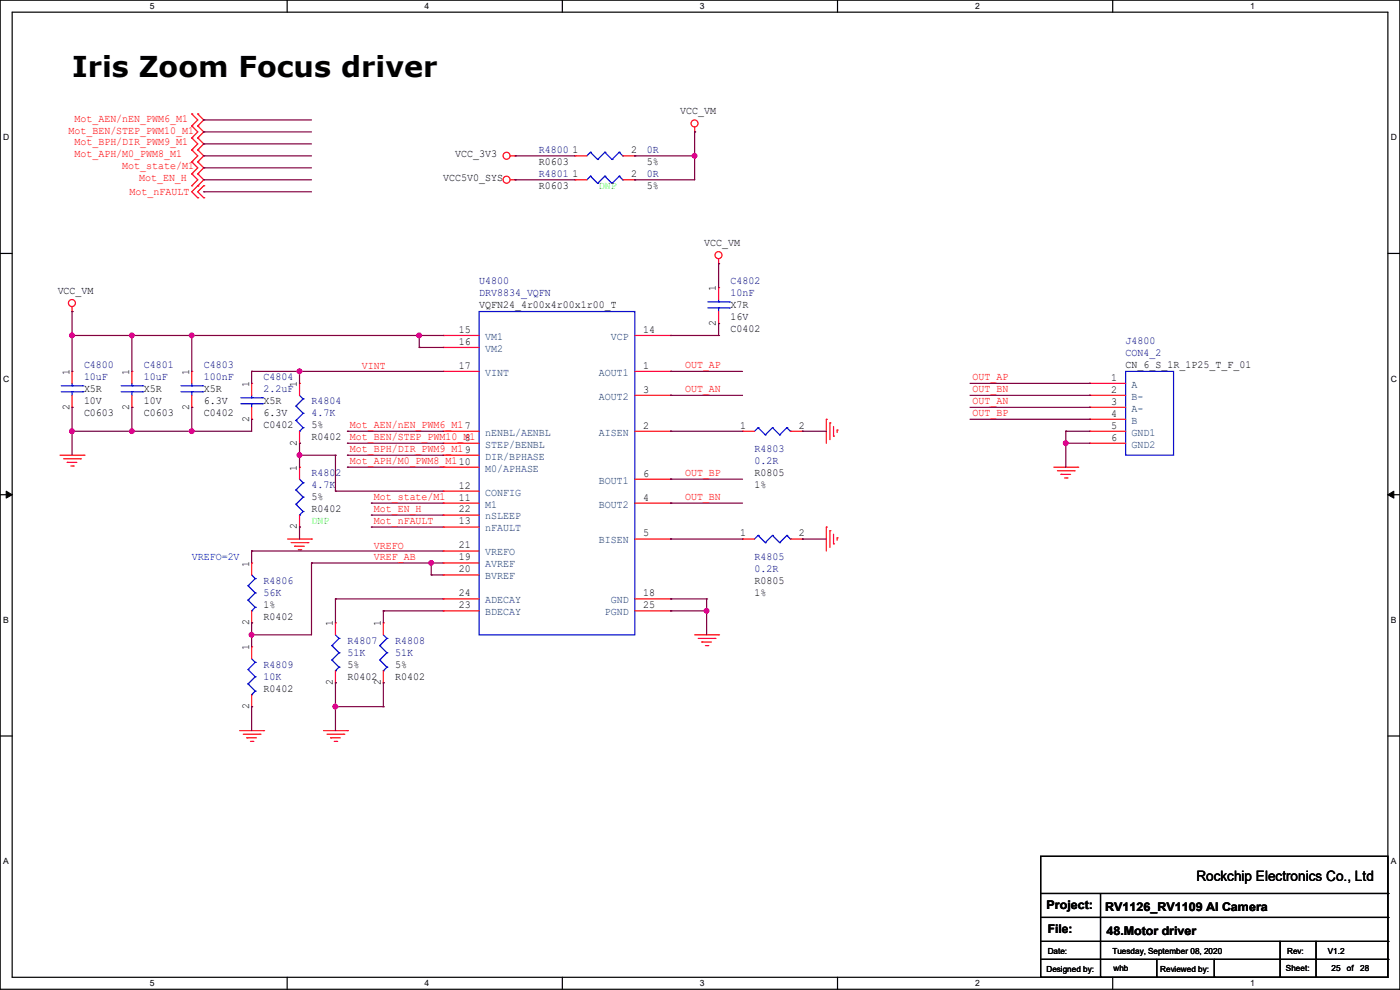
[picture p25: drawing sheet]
<svg xmlns="http://www.w3.org/2000/svg" width="297mm" height="210mm" viewBox="0 0 297 210" stroke-linecap="round" stroke-linejoin="round" font-family="sans-serif">
<defs><g id="words">
<text font-size="6.1" x="15.3" y="16.3">Iris Zoom Focus driver</text>
<text font-size="3" x="253.8" y="186.9">Rockchip Electronics Co., Ltd</text>
<g font-size="2.5">
<text x="222" y="192.9">Project:</text>
<text x="222.3" y="198">File:</text>
<text x="234.5" y="193.2">RV1126_RV1109 AI Camera</text>
<text x="234.7" y="198.2">48.Motor driver</text>
</g>
<g font-size="2.3" fill="#f00">
<text x="14.5" y="28.3">Mot_BEN/STEP_PWM10_M1</text>
<text x="15.8" y="25.8">Mot_AEN/nEN_PWM6_M1</text>
<text x="15.8" y="30.9">Mot_BPH/DIR_PWM9_M1</text>
<text x="15.8" y="33.4">Mot_APH/M0_PWM8_M1</text>
<text x="26" y="35.9">Mot_state/M1</text>
<text x="27.5" y="41.3">Mot_nFAULT</text>
<text x="29.5" y="38.5">Mot_EN_H</text>
<text x="76.8" y="78.3">VINT</text>
<text x="145.3" y="78.1">OUT_AP</text>
<text x="145.3" y="83.1">OUT_AN</text>
<text x="206.3" y="80.6">OUT_AP</text>
<text x="206.3" y="83.1">OUT_BN</text>
<text x="206.3" y="85.7">OUT_AN</text>
<text x="206.3" y="88.2">OUT_BP</text>
<text x="74.2" y="90.8">Mot_AEN/nEN_PWM6_M17</text>
<text x="74.2" y="95.8">Mot_BPH/DIR_PWM9_M19</text>
<text x="74.2" y="93.3">Mot_BEN/STEP_PWM10_M1</text>
<text x="74.2" y="98.4">Mot_APH/M0_PWM8_M110</text>
<text x="145.3" y="100.9">OUT_BP</text>
<text x="79.3" y="106">Mot_state/M1</text>
<text x="145.3" y="106">OUT_BN</text>
<text x="79.3" y="111.1">Mot_nFAULT</text>
<text x="79.3" y="108.5">Mot_EN_H</text>
<text x="79.3" y="116.4">VREFO</text>
<text x="79.3" y="118.7">VREF_AB</text>
</g>
<g font-size="2.3">
<text x="144.3" y="24.3">VCC_VM</text>
<text x="96.6" y="33.4">VCC_3V3</text>
<text x="114.3" y="34.9">R0603</text>
<text x="121.5" y="32.5">1</text>
<text x="133.9" y="32.5">2</text>
<text x="137.2" y="34.9">5%</text>
<text x="94" y="38.5">VCC5V0_SYS</text>
<text x="114.3" y="40">R0603</text>
<text x="121.5" y="37.6">1</text>
<text x="133.9" y="37.6">2</text>
<text x="137.2" y="40">5%</text>
<text x="149.4" y="52.2">VCC_VM</text>
<text x="12.2" y="62.4">VCC_VM</text>
<text x="101.6" y="65.4">VQFN24_4r00x4r00x1r00_T</text>
<text x="151.9" y="61.8" transform="rotate(-90 151.9 61.8)">1</text>
<text x="155" y="65.4">X7R</text>
<text x="97.3" y="70.6">15</text>
<text x="136.4" y="70.6">14</text>
<text x="151.9" y="69.1" transform="rotate(-90 151.9 69.1)">2</text>
<text x="155" y="70.5">C0402</text>
<text x="155" y="67.9">16V</text>
<text x="97.3" y="73.2">16</text>
<text x="14.7" y="79.5" transform="rotate(-90 14.7 79.5)">1</text>
<text x="17.8" y="83.2">X5R</text>
<text x="27.4" y="79.5" transform="rotate(-90 27.4 79.5)">1</text>
<text x="30.5" y="83.2">X5R</text>
<text x="40.1" y="79.5" transform="rotate(-90 40.1 79.5)">1</text>
<text x="43.2" y="83.2">X5R</text>
<text x="52.8" y="82.1" transform="rotate(-90 52.8 82.1)">1</text>
<text x="63" y="82.1" transform="rotate(-90 63 82.1)">1</text>
<text x="97.3" y="78.2">17</text>
<text x="136.4" y="78.2">1</text>
<text x="136.4" y="83.3">3</text>
<text x="235.8" y="80.8">1</text>
<text x="235.8" y="83.3">2</text>
<text x="238.8" y="78.1">CN_6_S_1R_1P25_T_F_01</text>
<text x="14.7" y="86.9" transform="rotate(-90 14.7 86.9)">2</text>
<text x="17.8" y="88.3">C0603</text>
<text x="17.8" y="85.7">10V</text>
<text x="27.4" y="86.9" transform="rotate(-90 27.4 86.9)">2</text>
<text x="30.5" y="88.3">C0603</text>
<text x="30.5" y="85.7">10V</text>
<text x="40.1" y="86.9" transform="rotate(-90 40.1 86.9)">2</text>
<text x="43.2" y="88.3">C0402</text>
<text x="43.2" y="85.7">6.3V</text>
<text x="52.8" y="89.5" transform="rotate(-90 52.8 89.5)">2</text>
<text x="55.9" y="85.7">X5R</text>
<text x="55.9" y="88.3">6.3V</text>
<text x="235.8" y="85.9">3</text>
<text x="235.8" y="88.4">4</text>
<text x="55.9" y="90.8">C0402</text>
<text x="63" y="94.5" transform="rotate(-90 63 94.5)">2</text>
<text x="66.1" y="93.3">R0402</text>
<text x="66.1" y="90.8">5%</text>
<text x="98.6" y="93.5">8</text>
<text x="136.4" y="90.9">2</text>
<text x="157" y="90.9">1</text>
<text x="169.5" y="90.9">2</text>
<text x="235.8" y="90.9">5</text>
<text x="235.8" y="93.5">6</text>
<text x="63" y="99.9" transform="rotate(-90 63 99.9)">1</text>
<text x="136.4" y="101.1">6</text>
<text x="160.1" y="101">R0805</text>
<text x="66.1" y="106">5%</text>
<text x="97.3" y="106.2">11</text>
<text x="97.3" y="103.6">12</text>
<text x="136.4" y="106.2">4</text>
<text x="160.1" y="103.5">1%</text>
<text x="63" y="112.3" transform="rotate(-90 63 112.3)">2</text>
<text x="66.1" y="108.6">R0402</text>
<text x="97.3" y="111.3">13</text>
<text x="97.3" y="108.7">22</text>
<text x="136.4" y="113.8">5</text>
<text x="157" y="113.8">1</text>
<text x="169.5" y="113.8">2</text>
<text x="97.3" y="118.9">19</text>
<text x="97.3" y="116.3">21</text>
<text x="52.8" y="120.2" transform="rotate(-90 52.8 120.2)">1</text>
<text x="97.3" y="121.4">20</text>
<text x="160.1" y="123.8">R0805</text>
<text x="55.9" y="131.4">R0402</text>
<text x="55.9" y="128.9">1%</text>
<text x="97.3" y="129">23</text>
<text x="97.3" y="126.5">24</text>
<text x="136.4" y="126.5">18</text>
<text x="136.4" y="129">25</text>
<text x="160.1" y="126.4">1%</text>
<text x="52.8" y="138" transform="rotate(-90 52.8 138)">1</text>
<text x="52.8" y="132.6" transform="rotate(-90 52.8 132.6)">2</text>
<text x="70.6" y="132.9" transform="rotate(-90 70.6 132.9)">1</text>
<text x="80.8" y="132.9" transform="rotate(-90 80.8 132.9)">1</text>
<text x="73.7" y="141.6">5%</text>
<text x="83.9" y="141.6">5%</text>
<text x="55.9" y="146.7">R0402</text>
<text x="70.6" y="145.3" transform="rotate(-90 70.6 145.3)">2</text>
<text x="73.7" y="144.1">R0402</text>
<text x="80.8" y="145.3" transform="rotate(-90 80.8 145.3)">2</text>
<text x="83.9" y="144.1">R0402</text>
<text x="52.8" y="150.4" transform="rotate(-90 52.8 150.4)">2</text>
</g>
<g font-size="2.3" fill="#000080">
<text x="114.3" y="32.4">R4800</text>
<text x="137.2" y="32.4">0R</text>
<text x="114.3" y="37.5">R4801</text>
<text x="137.2" y="37.5">0R</text>
<text x="101.6" y="60.3">U4800</text>
<text x="101.6" y="62.9">DRV8834_VQFN</text>
<text x="155" y="60.3">C4802</text>
<text x="155" y="62.9">10nF</text>
<text x="238.8" y="73">J4800</text>
<text x="238.8" y="75.6">CON4_2</text>
<text x="17.8" y="78.1">C4800</text>
<text x="17.8" y="80.6">10uF</text>
<text x="30.5" y="78.1">C4801</text>
<text x="30.5" y="80.6">10uF</text>
<text x="43.2" y="78.1">C4803</text>
<text x="43.2" y="80.6">100nF</text>
<text x="55.9" y="80.6">C4804</text>
<text x="55.9" y="83.2">2.2uF</text>
<text x="66.1" y="85.7">R4804</text>
<text x="66.1" y="88.3">4.7K</text>
<text x="160.1" y="95.9">R4803</text>
<text x="66.1" y="101">R4802</text>
<text x="160.1" y="98.4">0.2R</text>
<text x="66.1" y="103.5">4.7K</text>
<text x="160.1" y="118.7">R4805</text>
<text x="55.9" y="123.8">R4806</text>
<text x="160.1" y="121.3">0.2R</text>
<text x="55.9" y="126.4">56K</text>
<text x="73.7" y="136.5">R4807</text>
<text x="83.9" y="136.5">R4808</text>
<text x="55.9" y="141.6">R4809</text>
<text x="73.7" y="139.1">51K</text>
<text x="83.9" y="139.1">51K</text>
<text x="55.9" y="144.1">10K</text>
</g>
<g font-size="2.3" fill="#0f0">
<text x="127" y="40">DNP</text>
<text x="66.1" y="111.1">DNP</text>
</g>
<g font-size="2.3" fill="#004080">
<text x="102.9" y="72.1">VM1</text>
<text x="102.9" y="74.6">VM2</text>
<text x="129.6" y="72.1">VCP</text>
<text x="102.9" y="79.7">VINT</text>
<text x="127" y="79.7">AOUT1</text>
<text x="240.1" y="82.3">A</text>
<text x="127" y="84.8">AOUT2</text>
<text x="240.1" y="84.8">B-</text>
<text x="240.1" y="87.3">A-</text>
<text x="240.1" y="89.9">B</text>
<text x="102.9" y="92.4">nENBL/AENBL</text>
<text x="102.9" y="95">STEP/BENBL</text>
<text x="127" y="92.4">AISEN</text>
<text x="240.1" y="92.4">GND1</text>
<text x="240.1" y="95">GND2</text>
<text x="102.9" y="97.5">DIR/BPHASE</text>
<text x="102.9" y="100">M0/APHASE</text>
<text x="102.9" y="107.7">M1</text>
<text x="102.9" y="105.1">CONFIG</text>
<text x="127" y="107.7">BOUT2</text>
<text x="127" y="102.6">BOUT1</text>
<text x="102.9" y="112.7">nFAULT</text>
<text x="102.9" y="110.2">nSLEEP</text>
<text x="102.9" y="117.8">VREFO</text>
<text x="127" y="115.3">BISEN</text>
<text x="102.9" y="120.4">AVREF</text>
<text x="102.9" y="122.9">BVREF</text>
<text x="102.9" y="130.5">BDECAY</text>
<text x="102.9" y="128">ADECAY</text>
<text x="128.3" y="130.5">PGND</text>
<text x="129.6" y="128">GND</text>
</g>
<text font-size="2.3" fill="#00f" x="40.7" y="118.7">VREFO=2V</text>
<g font-size="1.8">
<text x="31.8" y="1.9">5</text>
<text x="90.1" y="1.9">4</text>
<text x="148.5" y="1.9">3</text>
<text x="206.8" y="1.9">2</text>
<text x="265.2" y="1.9">1</text>
<text x=".7" y="29.8">D</text>
<text x="295.1" y="29.8">D</text>
<text x=".7" y="80.9">C</text>
<text x="295.1" y="80.9">C</text>
<text x=".7" y="132.1">B</text>
<text x="295.1" y="132.1">B</text>
<text x=".7" y="183.3">A</text>
<text x="295.1" y="183.3">A</text>
<text x="222.3" y="202.3">Date:</text>
<text x="236" y="202.3">Tuesday, September 08, 2020</text>
<text x="273.1" y="202.3">Rev:</text>
<text x="281.7" y="202.3">V1.2</text>
<text x="31.8" y="209.2">5</text>
<text x="90.1" y="209.2">4</text>
<text x="148.5" y="209.2">3</text>
<text x="206.8" y="209.2">2</text>
<text x="222" y="206.1">Designed by:</text>
<text x="236.2" y="205.9">whb</text>
<text x="246.1" y="206.1">Reviewed by:</text>
<text x="265.2" y="209.2">1</text>
<text x="272.8" y="205.9">Sheet:</text>
<text x="282.5" y="205.9">25</text>
<text x="285.7" y="205.9">of</text>
<text x="288.6" y="205.9">28</text>
</g>
</g></defs>
<path d="M0 0h297v209.8h-297zM2.6 2.6h291.8v204.7h-291.8z" fill="none" stroke="#000" stroke-width=".25"/>
<g fill="#fff">
<path d="M31.7 .3h1v2h-1z"/>
<path d="M31.7 207.6h1v2h-1z"/>
</g>
<path d="M60.9 0v2.6M60.9 207.3v2.5" fill="none" stroke="#000" stroke-width=".25"/>
<g fill="#fff">
<path d="M90.1 .3h1v2h-1z"/>
<path d="M90.1 207.6h1v2h-1z"/>
</g>
<path d="M119.3 0v2.6M119.3 207.3v2.5" fill="none" stroke="#000" stroke-width=".25"/>
<g fill="#fff">
<path d="M148.5 .3h.9v2h-.9z"/>
<path d="M148.5 207.6h.9v2h-.9z"/>
</g>
<path d="M177.7 0v2.6M177.7 207.3v2.5" fill="none" stroke="#000" stroke-width=".25"/>
<g fill="#fff">
<path d="M206.8 .3h1v2h-1z"/>
<path d="M206.8 207.6h1v2h-1z"/>
</g>
<path d="M236.1 0v2.6M236.1 207.3v2.5" fill="none" stroke="#000" stroke-width=".25"/>
<g fill="#fff">
<path d="M265.2 .3h1v2h-1z"/>
<path d="M265.2 207.6h1v2h-1z"/>
<path d="M.7 28.2h1.2v1.9h-1.2z"/>
<path d="M295.1 28.2h1.2v1.9h-1.2z"/>
<path d="M.7 79.3h1.2v2h-1.2z"/>
<path d="M295.1 79.3h1.2v2h-1.2z"/>
</g>
<path d="M0 53.8h2.6M294.4 53.8h2.6" fill="none" stroke="#000" stroke-width=".25"/>
<g fill="#fff">
<path d="M.7 130.5h1.2v2h-1.2z"/>
<path d="M295.1 130.5h1.1v2h-1.1z"/>
</g>
<path d="M0 104.9h2.6M294.4 104.9h2.6" fill="none" stroke="#000" stroke-width=".25"/>
<path d="M1.3 104.2l1.3 .7-1.3 .8zM294.4 104.9l1.3-.7v1.5z" fill="#000" stroke="#000" stroke-width=".21"/>
<g fill="#fff">
<path d="M.7 181.7h1.2v2h-1.2z"/>
<path d="M295.1 181.7h1.1v2h-1.1z"/>
</g>
<g fill="none" stroke="#000" stroke-width=".25">
<path d="M0 156.1h2.6M294.4 156.1h2.6M220.8 181.7h73.6v25.6h-73.6zM220.8 189.5h73.6M220.8 194.6h73.6M220.8 199.7h73.6M233.5 189.5v17.8M271.6 199.7v7.6M279.2 199.7v7.6M294.4 189.5h.1M294.4 194.6h.1M294.4 199.7h.1"/>
<path d="M220.8 203.5h73.6M233.5 207.3h.1M245.4 207.3h.1M245.4 203.5v3.8M257.6 207.3h.1M257.6 203.5v3.8M271.6 207.3h.1M279.2 207.3h.1M294.4 203.5h.1"/>
</g>
<g fill="none" stroke="#f00" stroke-width=".25">
<path d="M40.7 36.9h.1M40.7 34.3h.1M40.7 26.7h.1M40.7 24.2h.1M40.7 29.3h.1M40.7 31.8h.1M40.7 39.4h.1M40.7 34.3l1.3 1.3-1.3 1.3M40.7 24.2l1.3 1.2-1.3 1.3M40.7 26.7l1.3 1.3-1.3 1.3M40.7 29.3l1.3 1.2-1.3 1.3M40.7 31.8l1.3 1.3-1.3 1.2"/>
<path d="M40.7 36.9l1.3 1.2-1.3 1.3M42 34.3h.1M42 36.9h.1M42 24.2h.1M42 26.7h.1M42 29.3h.1M42 31.8h.1M42 39.4h.1M42 34.3l1.2 1.3-1.2 1.3M42 24.2l1.2 1.2-1.2 1.3M42 26.7l1.2 1.3-1.2 1.3M42 29.3l1.2 1.2-1.2 1.3"/>
<path d="M42 31.8l1.2 1.3-1.2 1.2M42 36.9l1.2 1.2-2.5 2.6 1.3 1.3M43.2 39.4h.1M43.2 39.4l-1.2 1.3 1.2 1.3M108.2 33.1h1.1M108.2 38.1h1.1M109.3 33.1h.1M109.3 38.1h.1M122 33.1h.1M122 38.1h.1M122 33.1h2.5M122 38.1h2.5"/>
<path d="M132.1 33.1h2.6M132.1 38.1h2.6M134.7 33.1h.1M134.7 38.1h.1M147.4 28h.1M147.4 27v1M42 42h.1M43.2 42h.1M152.4 55.9h.1M152.4 54.9v1M15.3 66.1h.1M15.3 78.8h.1"/>
<path d="M15.3 65.1v1M15.3 78.8v2.5M28 78.8h.1M28 78.8v2.5M40.7 78.8h.1M40.7 78.8v2.5M94 71.2h.1M94 73.7h.1M94 78.8h.1M94 78.8h7.6M94 71.2h7.6M94 73.7h7.6"/>
<path d="M134.7 78.8h7.6M134.7 71.2h7.6M142.3 78.8h.1M142.3 71.2h.1M152.4 61h.1M152.4 68.6h.1M152.4 61v2.5M152.4 66.1v2.5M12.7 96.6h5.1M13.5 97.3h3.6M14.3 98.1h.1M14.3 98.1h2"/>
<path d="M15 98.8h.5M15.3 86.4h.1M15.3 83.9v2.5M15.5 98.8h.1M17.1 97.3h.1M17.8 96.6h.1M28 86.4h.1M28 83.9v2.5M40.7 86.4h.1M40.7 83.9v2.5M53.4 81.3h.1M53.4 88.9h.1"/>
<path d="M53.4 81.3v2.6M53.4 86.4v2.5M63.5 99.1h.1M63.5 81.3h.1M63.5 94h.1M63.5 81.3v2.6M63.5 91.5v2.5M63.5 99.1v2.5M94 91.5h.1M94 94h.1M94 96.6h.1M94 99.1h.1"/>
<path d="M94 99.1h7.6M94 96.6h7.6M94 91.5h7.6M94 94h7.6M134.7 91.5h7.6M134.7 83.9h7.6M142.3 91.5h.1M142.3 83.9h.1M157.5 91.5h.1M157.5 91.5h2.6M167.7 91.5h2.5M170.2 91.5h.1"/>
<path d="M175.3 88.9h.1M175.3 88.9v5.1M176.1 89.7h.1M176.1 89.7v3.6M176.8 92.5h.1M176.8 90.5v2M177.6 91.2h.1M177.6 91.2v.5M223.6 99.1h5M224.3 99.9h3.6M227.9 99.9h.1M228.6 99.1h.1"/>
<path d="M231.2 81.3h.1M231.2 83.9h.1M231.2 86.4h.1M231.2 88.9h.1M231.2 91.5h.1M231.2 94h.1M231.2 91.5h7.6M231.2 83.9h7.6M231.2 94h7.6M231.2 81.3h7.6M231.2 86.4h7.6M231.2 88.9h7.6"/>
<path d="M53.4 119.4h.1M53.4 119.4v2.6M61 114.3h5.1M61.8 115.1h3.5M62.5 115.9h.1M62.5 115.9h2.1M63.3 116.6h.5M63.5 111.8h.1M63.5 109.3v2.5M63.8 116.6h.1M65.3 115.1h.1M66.1 114.3h.1"/>
<path d="M94 106.7h.1M94 104.2h.1M94 111.8h.1M94 119.4h.1M94 116.9h.1M94 109.3h.1M94 106.7h7.6M94 104.2h7.6M94 111.8h7.6M94 119.4h7.6M94 116.9h7.6M94 109.3h7.6"/>
<path d="M134.7 114.3h7.6M134.7 106.7h7.6M134.7 101.6h7.6M142.3 106.7h.1M142.3 114.3h.1M142.3 101.6h.1M157.5 114.3h.1M157.5 114.3h2.6M167.7 114.3h2.5M170.2 114.3h.1M175.3 111.8h.1M175.3 111.8v5.1"/>
<path d="M176.1 112.6h.1M176.1 112.6v3.5M176.8 115.4h.1M176.8 113.3v2.1M177.6 114.1h.1M177.6 114.1v.5M225.1 100.6h.1M225.1 100.6h2M225.8 101.4h.6M226.4 101.4h.1M53.4 132.1h.1M53.4 137.2h.1"/>
<path d="M53.4 129.6v2.5M53.4 137.2v2.5M71.2 132.1h.1M71.2 132.1v2.6M81.3 132.1h.1M81.3 132.1v2.6M94 122h.1M94 129.6h.1M94 127h.1M94 127h7.6M94 122h7.6M94 129.6h7.6"/>
<path d="M134.7 127h7.6M134.7 129.6h7.6M142.3 127h.1M142.3 129.6h.1M147.4 134.7h5M148.1 135.4h3.6M148.9 136.2h.1M148.9 136.2h2M149.6 136.9h.6M150.2 136.9h.1M151.7 135.4h.1M152.4 134.7h.1"/>
<path d="M50.8 155h5.1M51.6 155.7h3.6M52.4 156.5h.1M52.4 156.5h2M53.1 157.3h.5M53.4 149.9h.1M53.4 147.4v2.5M53.6 157.3h.1M55.2 155.7h.1M55.9 155h.1M68.6 155h5.1M69.4 155.7h3.5"/>
<path d="M70.1 156.5h.1M70.1 156.5h2.1M70.9 157.3h.5M71.2 144.8h.1M71.2 142.3v2.5M71.4 157.3h.1M72.9 155.7h.1M73.7 155h.1M81.3 144.8h.1M81.3 142.3v2.5"/>
<circle cx="107.5" cy="38.1" r=".74"/>
<circle cx="107.5" cy="33" r=".74"/>
<circle cx="147.3" cy="26.2" r=".74"/>
<circle cx="152.4" cy="54.1" r=".74"/>
<circle cx="15.3" cy="64.3" r=".74"/>
</g>
<g fill="none" stroke="#00f" stroke-width=".25">
<path d="M125.3 32.3h.1M125.3 37.4h.1M125.3 32.3l-.8 .8M125.3 32.3l1.5 1.5M125.3 37.4l-.8 .7M125.3 37.4l1.5 1.5M126.8 33.8h.1M126.8 38.9h.1M128.3 32.3h.1M128.3 37.4h.1M128.3 32.3l-1.5 1.5M128.3 32.3l1.5 1.5"/>
<path d="M128.3 37.4l-1.5 1.5M128.3 37.4l1.5 1.5M129.8 33.8h.1M129.8 38.9h.1M131.4 32.3h.1M131.4 37.4h.1M131.4 32.3l-1.6 1.5M131.4 32.3l.7 .8M131.4 37.4l-1.6 1.5M131.4 37.4l.7 .7M132.1 33.1h.1M132.1 38.1h.1"/>
<path d="M101.6 66.1h33.1v68.6h-33.1zM150.2 65.3h4.5M150.2 64.1h4.5M152.4 64.1h.1M152.4 65.3h.1M152.4 63.5v.6M152.4 65.3v.8M154.7 65.3h.1M154.7 64.1h.1M238.8 78.8h10.2v17.8h-10.2zM13 83.1h4.6M13 81.8h4.6"/>
<path d="M15.3 81.8h.1M15.3 83.1h.1M15.3 81.3v.5M15.3 83.1v.8M17.6 83.1h.1M17.6 81.8h.1M25.7 83.1h4.6M25.7 81.8h4.6M28 81.8h.1M28 83.1h.1M28 81.3v.5M28 83.1v.8"/>
<path d="M30.3 83.1h.1M30.3 81.8h.1M38.4 83.1h4.6M38.4 81.8h4.6M40.7 81.8h.1M40.7 83.1h.1M40.7 81.3v.5M40.7 83.1v.8M43 83.1h.1M43 81.8h.1M51.1 85.6h4.6M51.1 84.4h4.6"/>
<path d="M53.4 84.4h.1M53.4 85.6h.1M53.4 83.9v.5M53.4 85.6v.8M55.7 85.6h.1M55.7 84.4h.1M62.8 86.1h.1M62.8 89.2h.1M62.8 86.1l1.5 1.6M62.8 89.2l1.5 1.5M63.5 91.5h.1M63.5 83.9l.8 .7"/>
<path d="M64.3 84.6h.1M64.3 87.7h.1M64.3 90.7h.1M64.3 84.6l-1.5 1.5M64.3 87.7l-1.5 1.5M64.3 90.7l-.8 .8M160.8 90.7h.1M160.8 90.7l-.7 .8M160.8 90.7l1.5 1.5M162.3 92.2h.1M163.9 90.7h.1M163.9 90.7l-1.6 1.5"/>
<path d="M163.9 90.7l1.5 1.5M165.4 92.2h.1M166.9 90.7h.1M166.9 90.7l-1.5 1.5M166.9 90.7l.8 .8M167.7 91.5h.1M62.8 103.9h.1M62.8 107h.1M62.8 103.9l1.5 1.6M62.8 107l1.5 1.5M63.5 109.3h.1M63.5 101.6l.8 .8"/>
<path d="M64.3 102.4h.1M64.3 105.5h.1M64.3 108.5h.1M64.3 102.4l-1.5 1.5M64.3 105.5l-1.5 1.5M64.3 108.5l-.8 .8M160.8 113.6h.1M160.8 113.6l-.7 .7M160.8 113.6l1.5 1.5M162.3 115.1h.1M163.9 113.6h.1M163.9 113.6l-1.6 1.5"/>
<path d="M163.9 113.6l1.5 1.5M165.4 115.1h.1M166.9 113.6h.1M166.9 113.6l-1.5 1.5M166.9 113.6l.8 .7M167.7 114.3h.1M52.6 124.2h.1M52.6 127.3h.1M52.6 124.2l1.5 1.6M52.6 127.3l1.5 1.5M53.4 129.6h.1M53.4 122l.7 .7"/>
<path d="M53.4 139.7l.7 .8M54.1 122.7h.1M54.1 125.8h.1M54.1 128.8h.1M54.1 122.7l-1.5 1.5M54.1 125.8l-1.5 1.5M54.1 128.8l-.7 .8M70.4 136.9h.1M70.4 140h.1M70.4 136.9l1.5 1.6M70.4 140l1.5 1.5M71.2 134.7l.7 .7"/>
<path d="M71.9 135.4h.1M71.9 138.5h.1M71.9 135.4l-1.5 1.5M71.9 138.5l-1.5 1.5M80.6 136.9h.1M80.6 140h.1M80.6 136.9l1.5 1.6M80.6 140l1.5 1.5M81.3 134.7l.8 .7M82.1 135.4h.1M82.1 138.5h.1M82.1 135.4l-1.5 1.5"/>
<path d="M82.1 138.5l-1.5 1.5M52.6 142h.1M52.6 145.1h.1M52.6 142l1.5 1.6M52.6 145.1l1.5 1.5M53.4 147.4h.1M54.1 140.5h.1M54.1 143.6h.1M54.1 146.6h.1M54.1 140.5l-1.5 1.5M54.1 143.6l-1.5 1.5M54.1 146.6l-.7 .8"/>
<path d="M71.2 142.3h.1M71.9 141.5h.1M71.9 141.5l-.7 .8M81.3 142.3h.1M82.1 141.5h.1M82.1 141.5l-.8 .8"/>
</g>
<g fill="none" stroke="#800040" stroke-width=".25">
<path d="M43.2 25.4h.1M43.2 33.1h.1M43.2 30.5h.1M43.2 28h.1M43.2 35.6h.1M43.2 38.1h.1M43.2 25.4h22.9M43.2 33.1h22.9M43.2 30.5h22.9M43.2 28h22.9M43.2 35.6h22.9M43.2 38.1h22.9"/>
<path d="M109.3 33.1h.1M109.3 38.1h.1M109.3 33.1h12.7M109.3 38.1h12.7M134.7 38.1h.1M134.7 33.1h.1M134.7 33.1h12.7M147.4 28h.1M147.4 33.1h.1M147.4 28v10.1h-12.7M43.2 40.7h.1M43.2 40.7h22.9"/>
<path d="M152.4 55.9h.1M152.4 55.9v5.1M15.3 71.2h.1M15.3 66.1h.1M15.3 66.1v12.7M15.3 71.2h78.7M28 71.2h.1M28 71.2v7.6M40.7 71.2h.1M40.7 71.2v7.6M53.4 78.8h.1M53.4 78.8v2.5"/>
<path d="M53.4 78.8h40.6M63.5 78.8h.1M63.5 78.8v2.5M88.9 71.2h.1M88.9 73.7h.1M88.9 71.2v2.5M88.9 73.7h5.1M142.3 78.8h.1M142.3 71.2h10.1M142.3 78.8h15.2M152.4 68.6h.1M152.4 71.2h.1"/>
<path d="M152.4 68.6v2.6M15.3 91.5h.1M15.3 86.4h.1M15.3 86.4v10.2M28 86.4h.1M28 91.5h.1M28 86.4v5.1M40.7 86.4h.1M40.7 91.5h.1M40.7 86.4v5.1M53.4 88.9h.1M53.4 88.9v2.6h-38.1"/>
<path d="M63.5 94h.1M63.5 96.6h.1M63.5 96.6h7.7M63.5 94v5.1M71.2 96.6h.1M71.2 96.6v7.6M73.7 91.5h.1M73.7 96.6h.1M73.7 94h.1M73.7 99.1h.1M73.7 91.5h20.3M73.7 94h20.3"/>
<path d="M73.7 96.6h20.3M73.7 99.1h20.3M142.3 83.9h.1M142.3 91.5h.1M142.3 83.9h15.2M142.3 91.5h15.2M170.2 91.5h.1M170.2 91.5h5.1M205.8 81.3h25.4M205.8 86.4h25.4M205.8 88.9h25.4M205.8 83.9h25.4"/>
<path d="M226.1 91.5h.1M226.1 94h.1M226.1 91.5v7.6M226.1 91.5h5.1M226.1 94h5.1M231.2 81.3h.1M231.2 86.4h.1M231.2 88.9h.1M231.2 83.9h.1M53.4 116.9h.1M53.4 116.9v2.5M53.4 116.9h40.6"/>
<path d="M63.5 111.8h.1M63.5 111.8v2.5M66.1 119.4h.1M66.1 119.4h27.9M66.1 119.4v15.3h-12.7M71.2 104.2h.1M71.2 104.2h22.8M78.8 111.8h.1M78.8 109.3h.1M78.8 106.7h.1M78.8 106.7h15.2M78.8 111.8h15.2"/>
<path d="M78.8 109.3h15.2M91.5 119.4h.1M91.5 119.4v2.6M142.3 101.6h.1M142.3 106.7h.1M142.3 114.3h.1M142.3 101.6h15.2M142.3 106.7h15.2M142.3 114.3h15.2M170.2 114.3h.1M170.2 114.3h5.1M53.4 134.7h.1"/>
<path d="M53.4 132.1h.1M53.4 132.1v5.1M71.2 127h.1M71.2 127v5.1M71.2 127h22.8M81.3 129.6h.1M81.3 129.6h12.7M81.3 129.6v2.5M91.5 122h.1M91.5 122h2.5M142.3 127h.1M142.3 129.6h.1"/>
<path d="M142.3 127h7.6M142.3 129.6h7.6M149.9 127h.1M149.9 129.6h.1M149.9 127v7.7M53.4 149.9h.1M53.4 149.9v5.1M71.2 144.8h.1M71.2 149.9h.1M71.2 144.8v10.2M71.2 149.9h10.1M81.3 144.8h.1"/>
<path d="M81.3 149.9h.1M81.3 144.8v5.1"/>
</g>
<g fill="#f0f" stroke="#f0f" stroke-width=".25">
<circle cx="226.1" cy="94" r=".49"/>
<circle cx="15.3" cy="91.5" r=".49"/>
<circle cx="88.9" cy="71.1" r=".49"/>
<circle cx="40.7" cy="71.1" r=".49"/>
<circle cx="15.3" cy="71.1" r=".49"/>
<circle cx="40.7" cy="91.5" r=".49"/>
<circle cx="28" cy="91.5" r=".49"/>
<circle cx="28" cy="71.1" r=".49"/>
<circle cx="71.1" cy="149.9" r=".49"/>
<circle cx="149.9" cy="129.6" r=".49"/>
<circle cx="91.5" cy="119.4" r=".49"/>
<circle cx="53.4" cy="134.6" r=".49"/>
<circle cx="63.5" cy="78.8" r=".49"/>
<circle cx="63.5" cy="96.5" r=".49"/>
<circle cx="147.3" cy="33" r=".49"/>
</g>
<use href="#words"/>
</svg>
